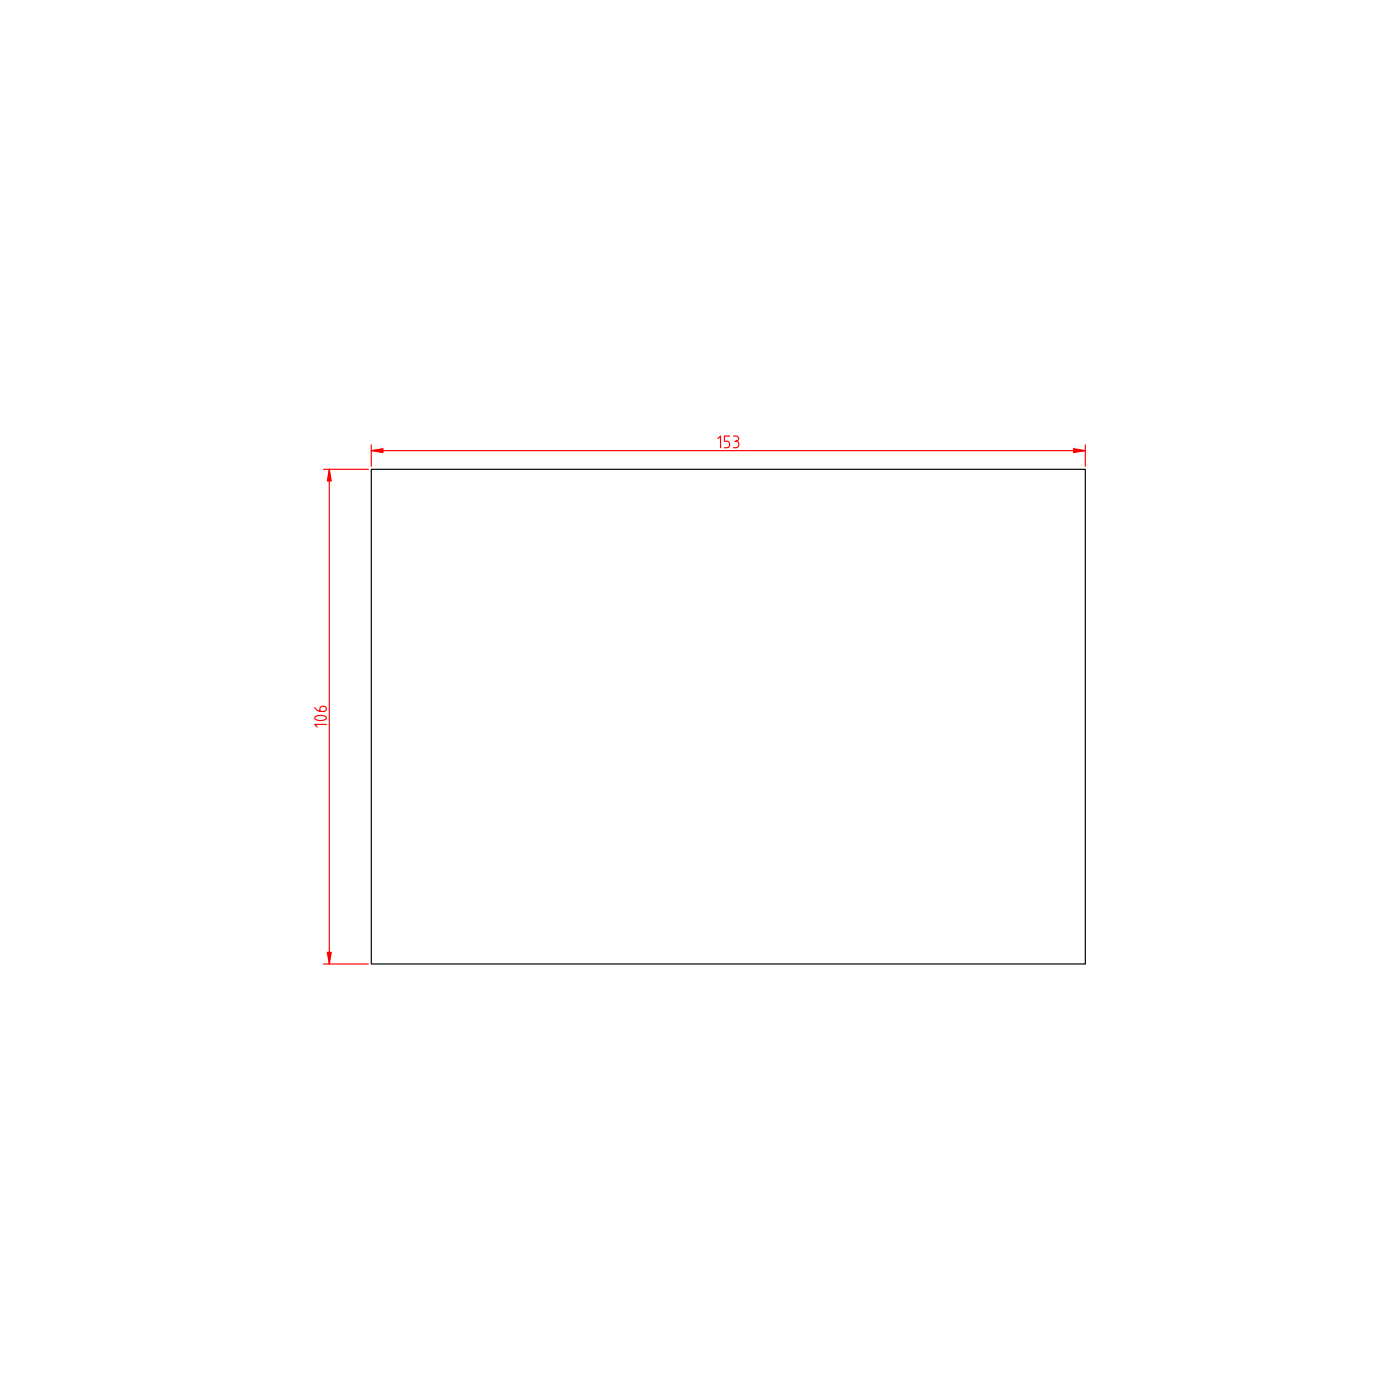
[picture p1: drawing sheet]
<svg xmlns="http://www.w3.org/2000/svg" width="300mm" height="300mm" viewBox="0 0 300 300" stroke-linecap="round" stroke-linejoin="round" font-family="sans-serif">
<path d="M79.5 100.5h153v106h-153z" fill="none" stroke="#000" stroke-width=".25"/>
<path d="M70.5 100.5v106" fill="none" stroke="#f00" stroke-width=".25"/>
<path d="M70.5 100.5l.4 2.5h-.8z" fill="#f00"/>
<path d="M70.5 100.5l.4 2.5h-.8z" fill="#f00" stroke="#f00" stroke-width=".25"/>
<path d="M70.1 204h.8l-.4 2.5z" fill="#f00"/>
<path d="M70.1 204h.8l-.4 2.5z" fill="#f00" stroke="#f00" stroke-width=".25"/>
<path d="M79.5 96.5h153M69.3 100.5h9.6M67.4 151.6a1.81 1.81 0 0 0 2.3 .6 .62 .62 0 0 0 0-.8 .62 .62 0 0 0-.7-.1l-.4 .3-.1 .8M67.5 153.6a1.7 1.7 0 0 1 2.4 .2 1.68 1.68 0 0 1-2.5 0zM69.9 155.2h-2.5l.6 .5M69.3 206.5h9.6" fill="none" stroke="#f00" stroke-width=".25"/>
<path d="M79.5 96.5l2.5-.4v.8z" fill="#f00"/>
<path d="M79.5 96.5l2.5-.4v.8z" fill="#f00" stroke="#f00" stroke-width=".25"/>
<path d="M230 96.1l2.5 .4-2.5 .4z" fill="#f00"/>
<path d="M230 96.1l2.5 .4-2.5 .4z" fill="#f00" stroke="#f00" stroke-width=".25"/>
<path d="M79.5 95.3v4.6M153.8 94l.5-.6v2.5M156.3 93.4h-1.1v1.1h.5a.71 .71 0 0 1 .6 .7 .71 .71 0 0 1-.6 .7h-.5M157.1 93.4h.6a.56 .56 0 0 1 .5 .6 .56 .56 0 0 1-.5 .5 .71 .71 0 0 1 .5 .7 .71 .71 0 0 1-.5 .7h-.6M157.4 94.5h.3M232.5 95.3v4.6" fill="none" stroke="#f00" stroke-width=".25"/>
</svg>
